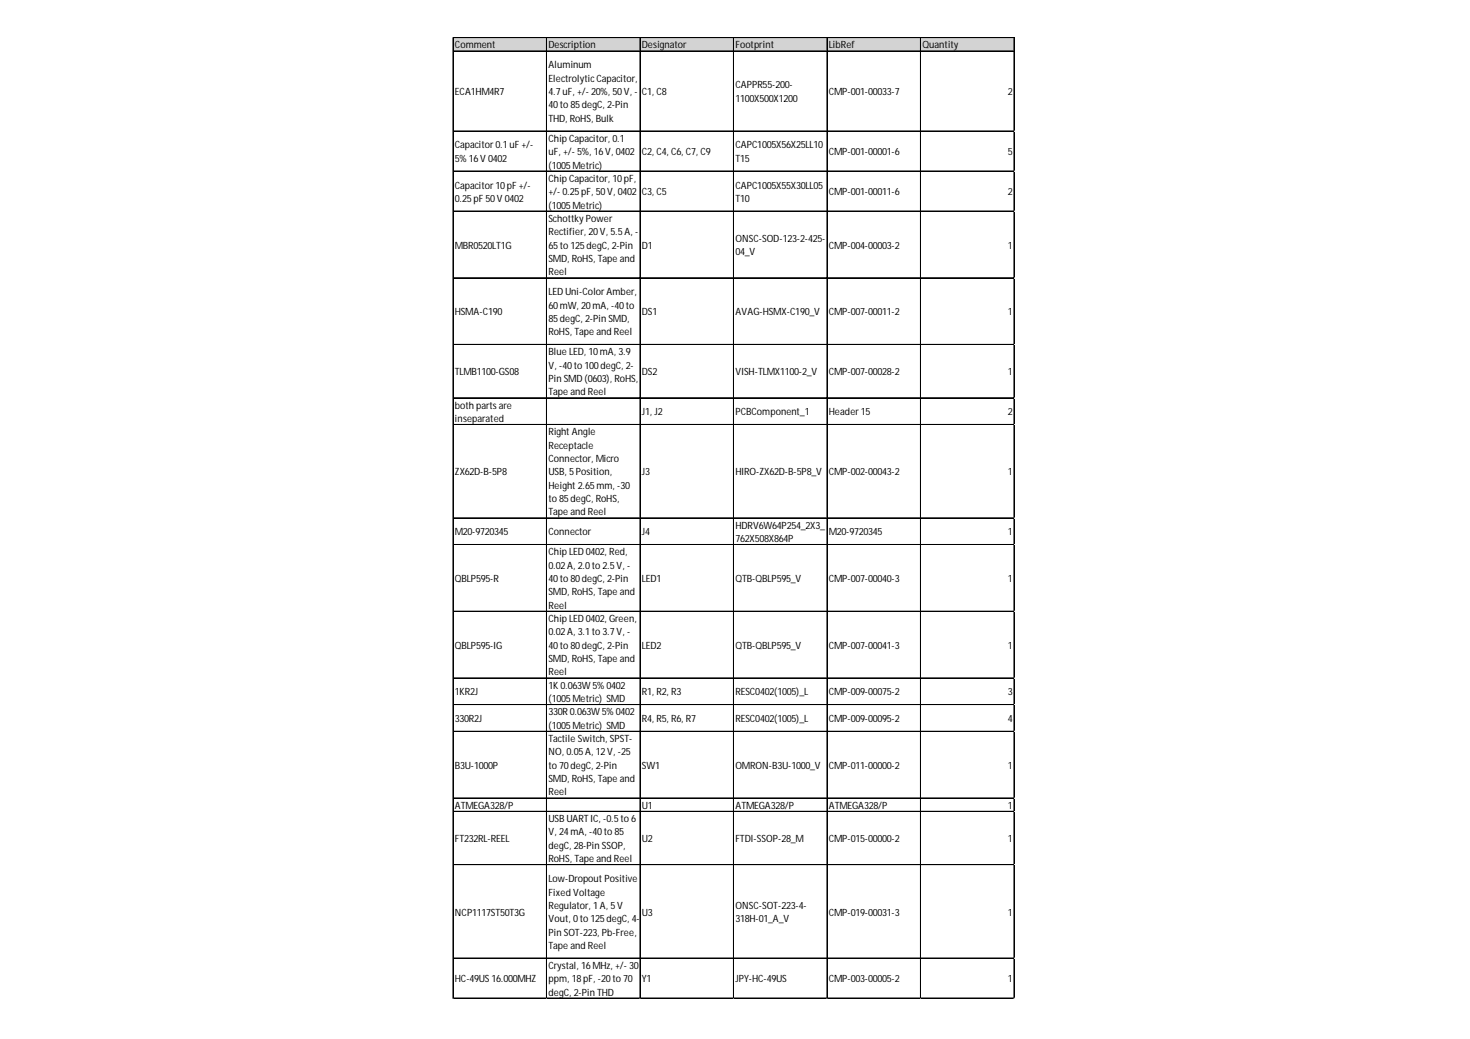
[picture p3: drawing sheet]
<svg xmlns="http://www.w3.org/2000/svg" width="297mm" height="210mm" viewBox="0 0 297 210" stroke-linecap="round" stroke-linejoin="round" font-family="sans-serif">
<defs><g id="words">
<g font-size="2">
<text x="91.9" y="9.8">Comment</text>
<text x="110.8" y="9.8">Description</text>
<text x="129.7" y="9.8">Designator</text>
<text x="148.6" y="9.8">Footprint</text>
<text x="167.5" y="9.8">LibRef</text>
<text x="186.4" y="9.8">Quantity</text>
<text x="110.8" y="13.8">Aluminum</text>
<text x="110.8" y="16.5">ElectrolyticCapacitor,</text>
<text x="148.6" y="17.9">CAPPR55-200-</text>
<text x="91.9" y="19.2">ECA1HM4R7</text>
<text x="110.8" y="19.2">4.7uF, +/-20%, 50V, -</text>
<text x="110.8" y="21.9">40to85degC, 2-Pin</text>
<text x="129.7" y="19.2">C1, C8</text>
<text x="148.6" y="20.6">1100X500X1200</text>
<text x="167.5" y="19.2">CMP-001-00033-7</text>
<text x="203.7" y="19.2">2</text>
<text x="91.9" y="30">Capacitor0.1uF+/-</text>
<text x="110.8" y="24.6">THD, RoHS, Bulk</text>
<text x="110.8" y="28.7">ChipCapacitor, 0.1</text>
<text x="148.6" y="30">CAPC1005X56X25LL10</text>
<text x="91.9" y="32.7">5%16V0402</text>
<text x="110.8" y="31.3">uF, +/-5%, 16V, 0402</text>
<text x="110.8" y="34">(1005Metric)</text>
<text x="129.7" y="31.3">C2, C4, C6, C7, C9</text>
<text x="148.6" y="32.7">T15</text>
<text x="167.5" y="31.3">CMP-001-00001-6</text>
<text x="203.7" y="31.3">5</text>
<text x="91.9" y="38.1">Capacitor10pF+/-</text>
<text x="91.9" y="40.8">0.25pF50V0402</text>
<text x="110.8" y="36.7">ChipCapacitor, 10pF,</text>
<text x="110.8" y="39.4">+/-0.25pF, 50V, 0402</text>
<text x="129.7" y="39.4">C3, C5</text>
<text x="148.6" y="38.1">CAPC1005X55X30LL05</text>
<text x="148.6" y="40.8">T10</text>
<text x="167.5" y="39.4">CMP-001-00011-6</text>
<text x="203.7" y="39.4">2</text>
<text x="110.8" y="42.1">(1005Metric)</text>
<text x="110.8" y="44.8">SchottkyPower</text>
<text x="110.8" y="47.5">Rectifier, 20V, 5.5A, -</text>
<text x="91.9" y="50.2">MBR0520LT1G</text>
<text x="110.8" y="50.2">65to125degC, 2-Pin</text>
<text x="110.8" y="52.9">SMD, RoHS, Tapeand</text>
<text x="129.7" y="50.2">D1</text>
<text x="148.6" y="48.9">ONSC-SOD-123-2-425-</text>
<text x="148.6" y="51.6">04_V</text>
<text x="167.5" y="50.2">CMP-004-00003-2</text>
<text x="203.7" y="50.2">1</text>
<text x="110.8" y="55.6">Reel</text>
<text x="110.8" y="59.6">LEDUni-ColorAmber,</text>
<text x="91.9" y="63.7">HSMA-C190</text>
<text x="110.8" y="62.3">60mW, 20mA, -40to</text>
<text x="110.8" y="65">85degC, 2-PinSMD,</text>
<text x="129.7" y="63.7">DS1</text>
<text x="148.6" y="63.7">AVAG-HSMX-C190_V</text>
<text x="167.5" y="63.7">CMP-007-00011-2</text>
<text x="203.7" y="63.7">1</text>
<text x="110.8" y="67.7">RoHS, TapeandReel</text>
<text x="110.8" y="71.8">BlueLED, 10mA, 3.9</text>
<text x="91.9" y="75.8">TLMB1100-GS08</text>
<text x="110.8" y="74.5">V, -40to100degC, 2-</text>
<text x="110.8" y="77.2">PinSMD(0603), RoHS,</text>
<text x="129.7" y="75.8">DS2</text>
<text x="148.6" y="75.8">VISH-TLMX1100-2_V</text>
<text x="167.5" y="75.8">CMP-007-00028-2</text>
<text x="203.7" y="75.8">1</text>
<text x="91.9" y="82.5">bothpartsare</text>
<text x="110.8" y="79.9">TapeandReel</text>
<text x="129.7" y="83.9">J1, J2</text>
<text x="148.6" y="83.9">PCBComponent_1</text>
<text x="167.5" y="83.9">Header15</text>
<text x="203.7" y="83.9">2</text>
<text x="91.9" y="85.2">inseparated</text>
<text x="110.8" y="87.9">RightAngle</text>
<text x="110.8" y="90.6">Receptacle</text>
<text x="110.8" y="93.3">Connector, Micro</text>
<text x="91.9" y="96">ZX62D-B-5P8</text>
<text x="110.8" y="96">USB, 5Position,</text>
<text x="110.8" y="98.7">Height2.65mm, -30</text>
<text x="110.8" y="101.4">to85degC, RoHS,</text>
<text x="129.7" y="96">J3</text>
<text x="148.6" y="96">HIRO-ZX62D-B-5P8_V</text>
<text x="167.5" y="96">CMP-002-00043-2</text>
<text x="203.7" y="96">1</text>
<text x="110.8" y="104.1">TapeandReel</text>
<text x="148.6" y="106.8">HDRV6W64P254_2X3_</text>
<text x="91.9" y="108.2">M20-9720345</text>
<text x="110.8" y="108.2">Connector</text>
<text x="110.8" y="112.2">ChipLED0402, Red,</text>
<text x="129.7" y="108.2">J4</text>
<text x="148.6" y="109.5">762X508X864P</text>
<text x="167.5" y="108.2">M20-9720345</text>
<text x="203.7" y="108.2">1</text>
<text x="91.9" y="117.6">QBLP595-R</text>
<text x="110.8" y="114.9">0.02A, 2.0to2.5V, -</text>
<text x="110.8" y="117.6">40to80degC, 2-Pin</text>
<text x="129.7" y="117.6">LED1</text>
<text x="148.6" y="117.6">QTB-QBLP595_V</text>
<text x="167.5" y="117.6">CMP-007-00040-3</text>
<text x="203.7" y="117.6">1</text>
<text x="110.8" y="120.3">SMD, RoHS, Tapeand</text>
<text x="110.8" y="123">Reel</text>
<text x="110.8" y="125.7">ChipLED0402, Green,</text>
<text x="91.9" y="131.1">QBLP595-IG</text>
<text x="110.8" y="128.4">0.02A, 3.1to3.7V, -</text>
<text x="110.8" y="131.1">40to80degC, 2-Pin</text>
<text x="129.7" y="131.1">LED2</text>
<text x="148.6" y="131.1">QTB-QBLP595_V</text>
<text x="167.5" y="131.1">CMP-007-00041-3</text>
<text x="203.7" y="131.1">1</text>
<text x="110.8" y="133.8">SMD, RoHS, Tapeand</text>
<text x="110.8" y="136.4">Reel</text>
<text x="91.9" y="140.5">1KR2J</text>
<text x="110.8" y="139.1">1K0.063W5%0402</text>
<text x="110.8" y="141.8">(1005Metric) SMD</text>
<text x="129.7" y="140.5">R1, R2, R3</text>
<text x="148.6" y="140.5">RESC0402(1005)_L</text>
<text x="167.5" y="140.5">CMP-009-00075-2</text>
<text x="203.7" y="140.5">3</text>
<text x="91.9" y="145.9">330R2J</text>
<text x="110.8" y="144.5">330R0.063W5%0402</text>
<text x="110.8" y="147.2">(1005Metric) SMD</text>
<text x="110.8" y="149.9">TactileSwitch, SPST-</text>
<text x="129.7" y="145.9">R4, R5, R6, R7</text>
<text x="148.6" y="145.9">RESC0402(1005)_L</text>
<text x="167.5" y="145.9">CMP-009-00095-2</text>
<text x="203.7" y="145.9">4</text>
<text x="91.9" y="155.3">B3U-1000P</text>
<text x="110.8" y="152.6">NO, 0.05A, 12V, -25</text>
<text x="110.8" y="155.3">to70degC, 2-Pin</text>
<text x="129.7" y="155.3">SW1</text>
<text x="148.6" y="155.3">OMRON-B3U-1000_V</text>
<text x="167.5" y="155.3">CMP-011-00000-2</text>
<text x="203.7" y="155.3">1</text>
<text x="110.8" y="158">SMD, RoHS, Tapeand</text>
<text x="110.8" y="160.7">Reel</text>
<text x="91.9" y="163.4">ATMEGA328/P</text>
<text x="110.8" y="166.1">USBUARTIC, -0.5to6</text>
<text x="129.7" y="163.4">U1</text>
<text x="148.6" y="163.4">ATMEGA328/P</text>
<text x="167.5" y="163.4">ATMEGA328/P</text>
<text x="203.7" y="163.4">1</text>
<text x="91.9" y="170.1">FT232RL-REEL</text>
<text x="110.8" y="168.8">V, 24mA, -40to85</text>
<text x="110.8" y="171.5">degC, 28-PinSSOP,</text>
<text x="129.7" y="170.1">U2</text>
<text x="148.6" y="170.1">FTDI-SSOP-28_M</text>
<text x="167.5" y="170.1">CMP-015-00000-2</text>
<text x="203.7" y="170.1">1</text>
<text x="110.8" y="174.2">RoHS, TapeandReel</text>
<text x="110.8" y="178.2">Low-DropoutPositive</text>
<text x="91.9" y="185">NCP1117ST50T3G</text>
<text x="110.8" y="180.9">FixedVoltage</text>
<text x="110.8" y="183.6">Regulator, 1A, 5V</text>
<text x="129.7" y="185">U3</text>
<text x="148.6" y="183.6">ONSC-SOT-223-4-</text>
<text x="167.5" y="185">CMP-019-00031-3</text>
<text x="203.7" y="185">1</text>
<text x="110.8" y="186.3">Vout, 0to125degC, 4-</text>
<text x="110.8" y="189">PinSOT-223, Pb-Free,</text>
<text x="110.8" y="191.7">TapeandReel</text>
<text x="148.6" y="186.3">318H-01_A_V</text>
<text x="110.8" y="195.7">Crystal, 16MHz, +/-30</text>
<text x="91.9" y="198.4">HC-49US16.000MHZ</text>
<text x="110.8" y="198.4">ppm, 18pF, -20to70</text>
<text x="110.8" y="201.1">degC, 2-PinTHD</text>
<text x="129.7" y="198.4">Y1</text>
<text x="148.6" y="198.4">JPY-HC-49US</text>
<text x="167.5" y="198.4">CMP-003-00005-2</text>
<text x="203.7" y="198.4">1</text>
</g>
</g></defs>
<path d="M91.6 7.7h113.5v2.7h-113.5z" fill="#d3d3d3"/>
<g fill="none" stroke="#000" stroke-width=".2">
<path d="M91.5 7.6v194.2M91.6 7.6v194.2M91.7 7.6h113.3M91.7 7.7h113.3M91.7 10.3h113.3M91.7 10.4h113.3M110.4 7.7v194.1M110.5 7.7v194.1M129.3 7.7v194.1M129.4 7.7v194.1M148.2 7.7v194.1M148.3 7.7v194.1"/>
<path d="M167.1 7.7v194.1M167.2 7.7v194.1M186 7.7v194.1M186.1 7.7v194.1M204.9 7.7v194.1M205 7.7v194.1M91.7 26.5h113.3M91.7 34.5h113.3M91.7 34.6h113.3M91.7 42.6h113.3M91.7 42.7h113.3M91.7 56.1h113.3"/>
<path d="M91.7 56.2h113.3M91.7 69.6h113.3M91.7 80.4h113.3M91.7 85.7h113.3M91.7 85.8h113.3M91.7 104.6h113.3M91.7 104.7h113.3M91.7 110h113.3M91.7 110.1h113.3M91.7 123.5h113.3M91.7 136.9h113.3M91.7 137h113.3"/>
<path d="M91.7 142.3h113.3M91.7 142.4h113.3M91.7 147.7h113.3M91.7 147.8h113.3M91.7 161.2h113.3M91.7 161.3h113.3M91.7 163.9h113.3M91.7 164h113.3M91.7 174.7h113.3M91.7 193.5h113.3M91.7 193.6h113.3M91.7 201.6h113.3"/>
<path d="M91.7 201.7h113.3"/>
</g>
<path d="M91.5 201.8h.1" fill="none" stroke="#d4d4d4" stroke-width=".2"/>
<path d="M91.5 201.8h.2z" fill="#d4d4d4"/>
<path d="M110.4 201.8h.1" fill="none" stroke="#d4d4d4" stroke-width=".2"/>
<path d="M110.4 201.8h.2z" fill="#d4d4d4"/>
<path d="M129.3 201.8h.1" fill="none" stroke="#d4d4d4" stroke-width=".2"/>
<path d="M129.3 201.8h.1z" fill="#d4d4d4"/>
<path d="M148.2 201.8h.1" fill="none" stroke="#d4d4d4" stroke-width=".2"/>
<path d="M148.2 201.8h.1z" fill="#d4d4d4"/>
<path d="M167.1 201.8h.1" fill="none" stroke="#d4d4d4" stroke-width=".2"/>
<path d="M167.1 201.8h.1z" fill="#d4d4d4"/>
<path d="M186 201.8h.1" fill="none" stroke="#d4d4d4" stroke-width=".2"/>
<path d="M186 201.8h.1z" fill="#d4d4d4"/>
<path d="M204.9 201.8h.1" fill="none" stroke="#d4d4d4" stroke-width=".2"/>
<path d="M204.9 201.8h.1z" fill="#d4d4d4"/>
<path d="M205 26.5h.1" fill="none" stroke="#d4d4d4" stroke-width=".2"/>
<path d="M205 26.5l.1 .1z" fill="#d4d4d4"/>
<path d="M205 34.5h.1" fill="none" stroke="#d4d4d4" stroke-width=".2"/>
<path d="M205 34.5l.1 .2z" fill="#d4d4d4"/>
<path d="M205 42.6h.1" fill="none" stroke="#d4d4d4" stroke-width=".2"/>
<path d="M205 42.6l.1 .2z" fill="#d4d4d4"/>
<path d="M205 56.1h.1" fill="none" stroke="#d4d4d4" stroke-width=".2"/>
<path d="M205 56.1l.1 .1z" fill="#d4d4d4"/>
<path d="M205 69.6h.1" fill="none" stroke="#d4d4d4" stroke-width=".2"/>
<path d="M205 69.6l.1 .1z" fill="#d4d4d4"/>
<path d="M205 80.4h.1" fill="none" stroke="#d4d4d4" stroke-width=".2"/>
<path d="M205 80.4l.1 .1z" fill="#d4d4d4"/>
<path d="M205 85.7h.1" fill="none" stroke="#d4d4d4" stroke-width=".2"/>
<path d="M205 85.7l.1 .2z" fill="#d4d4d4"/>
<path d="M205 104.6h.1" fill="none" stroke="#d4d4d4" stroke-width=".2"/>
<path d="M205 104.6l.1 .1z" fill="#d4d4d4"/>
<path d="M205 110h.1" fill="none" stroke="#d4d4d4" stroke-width=".2"/>
<path d="M205 110l.1 .1z" fill="#d4d4d4"/>
<path d="M205 123.5h.1" fill="none" stroke="#d4d4d4" stroke-width=".2"/>
<path d="M205 123.5l.1 .1z" fill="#d4d4d4"/>
<path d="M205 136.9h.1" fill="none" stroke="#d4d4d4" stroke-width=".2"/>
<path d="M205 136.9l.1 .2z" fill="#d4d4d4"/>
<path d="M205 142.3h.1" fill="none" stroke="#d4d4d4" stroke-width=".2"/>
<path d="M205 142.3l.1 .2z" fill="#d4d4d4"/>
<path d="M205 147.7h.1" fill="none" stroke="#d4d4d4" stroke-width=".2"/>
<path d="M205 147.7l.1 .2z" fill="#d4d4d4"/>
<path d="M205 161.2h.1" fill="none" stroke="#d4d4d4" stroke-width=".2"/>
<path d="M205 161.2l.1 .1z" fill="#d4d4d4"/>
<path d="M205 163.9h.1" fill="none" stroke="#d4d4d4" stroke-width=".2"/>
<path d="M205 163.9l.1 .1z" fill="#d4d4d4"/>
<path d="M205 174.7h.1" fill="none" stroke="#d4d4d4" stroke-width=".2"/>
<path d="M205 174.7l.1 .1z" fill="#d4d4d4"/>
<path d="M205 193.5h.1" fill="none" stroke="#d4d4d4" stroke-width=".2"/>
<path d="M205 193.5l.1 .2z" fill="#d4d4d4"/>
<path d="M205 201.6h.1" fill="none" stroke="#d4d4d4" stroke-width=".2"/>
<path d="M205 201.6l.1 .2z" fill="#d4d4d4"/>
<use href="#words"/>
</svg>
